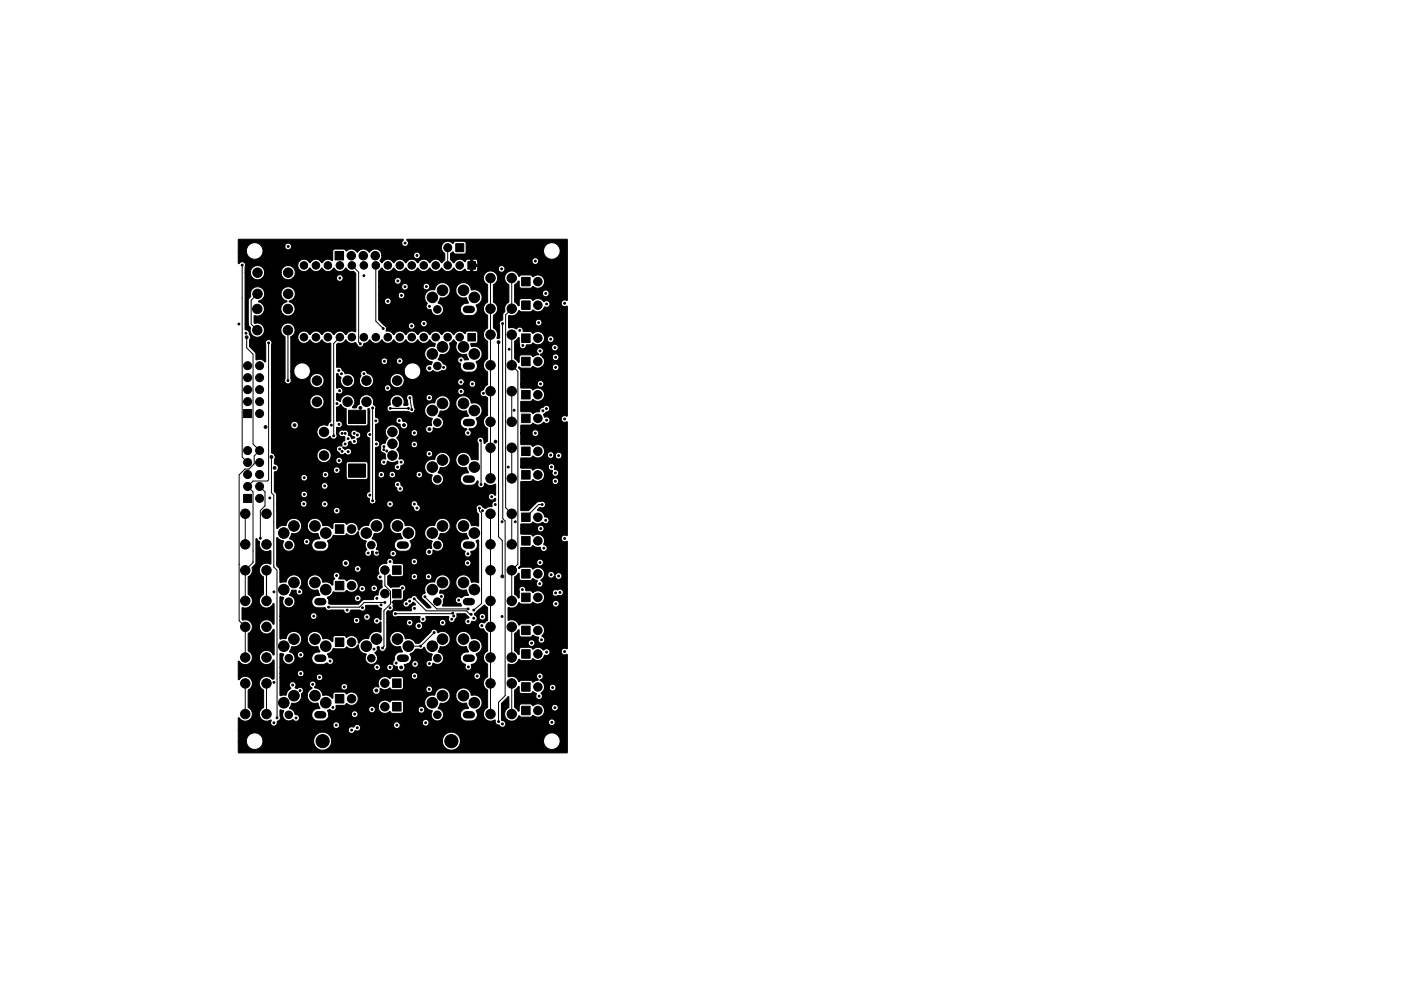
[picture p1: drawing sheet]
<svg xmlns="http://www.w3.org/2000/svg" width="297mm" height="210mm" viewBox="0 0 297 210" stroke-linecap="round" stroke-linejoin="round" font-family="sans-serif">
<g fill="#000" stroke="#000" stroke-width=".21">
<path d="M71 53.3h1.8v1.8h-1.8zM50.5 50.8h34.9l.1 .1a.74 .74 0 0 0-.1 1.1 .74 .74 0 0 0 1.1 0 .74 .74 0 0 0-.3-1.1l34-.1v13a.74 .74 0 0 0-1 0 .74 .74 0 0 0-.1 .9 .74 .74 0 0 0 1 .2l.2 .1-.1 23.3a.75 .75 0 0 0-.9 0 .75 .75 0 0 0-.2 .9 1.07 1.07 0 0 0 1.2 .3l-.1 24.2a.75 .75 0 0 0-.9 0 .75 .75 0 0 0-.2 .9 1.07 1.07 0 0 0 1.2 .3l-.1 22.8a.75 .75 0 0 0-.9 0 .75 .75 0 0 0-.2 .9 1.07 1.07 0 0 0 1.2 .3l-.1 20.8h-69.6l-.1-2.3h1.7l.1 .2a1.76 1.76 0 0 0 1.9 1.4 1.76 1.76 0 0 0 1.6-1.8h10.7a1.91 1.91 0 0 0 1.9 2 1.91 1.91 0 0 0 1.9-2h23.5a1.91 1.91 0 0 0 1 1.8 1.91 1.91 0 0 0 2.1-.2l.5-.7 .2-.7h17.6a1.76 1.76 0 0 0 2.7 1.4 1.76 1.76 0 0 0 0-3 1.76 1.76 0 0 0-2.7 1.3v.3h-17.6a1.91 1.91 0 0 0-1.7-2.1 1.91 1.91 0 0 0-2.1 1.6v.3h-23.5a1.91 1.91 0 0 0-1.9-1.9 1.91 1.91 0 0 0-1.9 1.9l-10.7-.1a1.76 1.76 0 0 0-1.9-1.6 1.76 1.76 0 0 0-1.7 1.9h-1.7v-2.5h23.3a.77 .77 0 0 0 .7 .7 .77 .77 0 0 0 .8-.6 .72 .72 0 0 0 1-.2 .72 .72 0 0 0-.1-.9h7.2a.71 .71 0 0 0 1 .6 .71 .71 0 0 0 .3-1.1l-.1-.1h4.9l.1 .2a.71 .71 0 0 0 1.2 .3 .71 .71 0 0 0-.5-1.2l-.6 .3-.2 .4h-4.9a.71 .71 0 0 0-.7-.1 .71 .71 0 0 0-.5 .7l-7.2-.1a.8 .8 0 0 0-1.2 .5 .73 .73 0 0 0-1.2 .6h-23.3v-2.5l.2-.1a1.51 1.51 0 0 0 2.5 .1 1.52 1.52 0 0 0-.5-2.2v-3.9a1.52 1.52 0 0 0 .4-2.3 1.52 1.52 0 0 0-2.4 .2l-.2-.1v-3.7l.2-.1a1.56 1.56 0 0 0 2.4 .2 1.56 1.56 0 0 0-.5-2.5l.1-3.7a1.55 1.55 0 0 0 .7-2 1.55 1.55 0 0 0-2-.8v-2.6a1.53 1.53 0 0 0 2-.7 1.53 1.53 0 0 0-.7-2.1v-3.8a1.51 1.51 0 0 0 .7-1.8l.8-1 .1-5.2h.2l.6 .7a1.58 1.58 0 0 0 .5 1.7 1.58 1.58 0 0 0 1.8 .1v2.8l-.2 .1a1.55 1.55 0 0 0-2.1 .7 1.55 1.55 0 0 0 .8 2.1l-.1 3.6a1.53 1.53 0 0 0-.3 2.5 1.53 1.53 0 0 0 2.4-.5l.2 .1v4.1l-.1 .2-.2-.2a1.52 1.52 0 0 0-2.3-.4 1.52 1.52 0 0 0 .1 2.4 1.52 1.52 0 0 0 2.3-.8l.2 .2v5.2h-.2a1.52 1.52 0 0 0-2.3-.6 1.52 1.52 0 0 0 0 2.4 1.52 1.52 0 0 0 2.3-.7l.2 .1v3.8l-.4 .2a1.52 1.52 0 0 0-2.1-.3 1.51 1.51 0 0 0 .2 2.6v3.8a1.52 1.52 0 0 0-.6 2.1 1.52 1.52 0 0 0 2.2 .4l.1 .2-.1 .3a.71 .71 0 0 0 .3 .8 .71 .71 0 0 0 .9-.1h12a.71 .71 0 0 0 .9 .6 .71 .71 0 0 0 .4-1.1l-.2-.1a.71 .71 0 0 0-1.1 .6h-12l.1-.2a.77 .77 0 0 1 .6-.9l.2-.5-.1-1.7 .6 .1 .2 .2a1.36 1.36 0 0 0 .2 1.7 1.36 1.36 0 0 0 1.8 .1 .72 .72 0 0 0 1.2-.1 .72 .72 0 0 0-.7-1l-.5-.8-.8-.5 .5-1.1a1.66 1.66 0 0 0 2.1-1.6h1.1l.1 .3a1.77 1.77 0 0 0 2.2 1.3l.4 1.1-1 .2a1.31 1.31 0 0 0-.7 1.4 1.31 1.31 0 0 0 1.2 1.1l1.6-.1a1.32 1.32 0 0 0 .8-1.4l4.8 .1a.71 .71 0 0 0 1.1 .4 .71 .71 0 0 0-.1-1.2 .71 .71 0 0 0-1 .7h-4.8l-.2-.8 .5-.1a.71 .71 0 0 0 1.1-.1l7.1 .1a.71 .71 0 0 0 1.1 .5 .71 .71 0 0 0-.1-1.2h1a1.43 1.43 0 0 0 .9 1.4 1.43 1.43 0 0 0 1.5-.4l.5 .5h2l.4-.3v-.5h3.1a.71 .71 0 0 0 1 .7 .71 .71 0 0 0 .2-1.2 .71 .71 0 0 0-1.1 .3l-.1 .2h-3.1v-1.5h4.5l.1 .3a1.89 1.89 0 0 0 1.6 1.4l-.1 .2a1.32 1.32 0 0 0 .7 1.9 1.32 1.32 0 0 0 1.7-.9 1.32 1.32 0 0 0-1.1-1.7l.5-1.1a1.66 1.66 0 0 0 2.1-1.6h1.1l.1 .3a1.77 1.77 0 0 0 2.2 1.3l.4 1.1-1 .2a1.31 1.31 0 0 0-.7 1.4 1.31 1.31 0 0 0 1.2 1.1l1.6-.1a1.41 1.41 0 0 0 .6-2.2 1.69 1.69 0 0 0 1.1-2.1 1.69 1.69 0 0 0-2.2-1.1 1.65 1.65 0 0 0-1.7-1.5 1.65 1.65 0 0 0-1.6 1.6h-1.1l-.1-.3a1.68 1.68 0 0 0-1.7-1.3 1.68 1.68 0 0 0-1.6 1.5 1.66 1.66 0 0 0-2.1 1.6h-4.5l-.1-.4-.3-.2h-2l-.4 .4-.3-.1a1.41 1.41 0 0 0-2.2 1.1h-1.1a.71 .71 0 0 0-.9 .6h-7.1l.2-.8h1.7l.6-.4a1.42 1.42 0 0 0 1.9-.1 1.42 1.42 0 0 0 0-2 1.42 1.42 0 0 0-2 0l-.5-.4h-2l-.4 .3v.9l-.2 .1a1.97 1.97 0 0 0-2-.6l-.4-1h11l.2 .5 .4 .3a.83 .83 0 0 0 .8-.3 .83 .83 0 0 0 .2-.9h.1l1 .3 .9-.5 .6 .5 7.1-.2a.71 .71 0 0 0 1 .7 .71 .71 0 0 0 .2-1.2 .71 .71 0 0 0-1.2 .4v.1h-4.9l.1-.3v-1.9l-.1-.3-.3-.2h-1.9l-.5 .4-.3-.1a1.41 1.41 0 0 0-1.7 .1 1.41 1.41 0 0 0-.3 1.7l-.1 .2-.3-.1a.81 .81 0 0 0-1 .8h-11l-1.3-.7 5.6-.1a.71 .71 0 0 0 .9 .7 .71 .71 0 0 0 .3-1.1l-.1-.2a.71 .71 0 0 0-1.1 .6h-5.5l.2-.5-.2-.5a.71 .71 0 0 0-1.1 .1 .71 .71 0 0 0 .3 1.1l.2 .1-.9 .9-.2 .7h-1.1l-.1-.4 .4-.5v-.5l-.6-.4-.7 .3-.4-.1 .2-.7-.3-.5a.71 .71 0 0 0-.8 0 .71 .71 0 0 0-.3 .7l.3 .6a1.84 1.84 0 0 0-1 1.4h-1.3l-.1-3.8h7.7a.71 .71 0 0 0 .9 .7 .71 .71 0 0 0 .5-1l18.8 .1a.71 .71 0 0 0 .7 .6 .71 .71 0 0 0 .7-.7l11.9 .1a.71 .71 0 0 0 .9 .6 .71 .71 0 0 0 .4-1l-.2-.2a.71 .71 0 0 0-1.1 .5h-11.9l-.3-.6a.71 .71 0 0 0-1.1 .6h-18.8l-.2-.3a.71 .71 0 0 0-1.2 .6h-7.7v-.8h3.7a.71 .71 0 0 0 .7 .7 .71 .71 0 0 0 .8-.6 .71 .71 0 0 0-.7-.8h-.1a.71 .71 0 0 0-.7 .7h-3.7v-1.3h19.9a.71 .71 0 0 0 .8 .7 .71 .71 0 0 0 .7-.7h1.3a.71 .71 0 0 0 .8 .7 .71 .71 0 0 0 .6-.9l.1-.2 .7 .3a.82 .82 0 0 0 1.1 .9 .82 .82 0 0 0 .4-1.3l.7-.2 .9 .1a.71 .71 0 0 0 1.1 .5 .71 .71 0 0 0 0-1.2 .71 .71 0 0 0-1.1 .6h-.9l.2-.1a1.41 1.41 0 0 0 .4-2.1l.7-.4 .4-.6 1.2 .1 .6-.5a2.1 2.1 0 0 0 1.8 1.5l-.3 .6v.7a.73 .73 0 0 0-1 .3 .73 .73 0 0 0 .3 1 .73 .73 0 0 0 1-.3l.1-.4h.1a1.32 1.32 0 0 0 2.1-.6 1.32 1.32 0 0 0-1.1-1.8l.5-1.1a1.66 1.66 0 0 0 2.1-1.6h1.1l.1 .3a1.77 1.77 0 0 0 2.2 1.3l.4 1.1-1 .2a1.33 1.33 0 0 0-.7 1.4 1.33 1.33 0 0 0 1.1 1.1l-.1 .3a.72 .72 0 0 0 .8 .9 .72 .72 0 0 0 .5-1.1l.7-.3a1.41 1.41 0 0 0 .4-2.1 1.69 1.69 0 0 0 1.1-2.1 1.69 1.69 0 0 0-2.2-1.1 1.65 1.65 0 0 0-1.7-1.5 1.65 1.65 0 0 0-1.6 1.6h-1.1l-.1-.3a1.73 1.73 0 0 0-2.6-1.1l-.3-.6a.71 .71 0 0 0-1.1 .4l-2.4 2.4-.8 .1a1.93 1.93 0 0 0-2.3-1 1.66 1.66 0 0 0-1.9-1.5 1.66 1.66 0 0 0-1.3 2.1 1.66 1.66 0 0 0 2.2 1.1l.4 1.1-1.1 .3a1.29 1.29 0 0 0-.6 1.4l-.3 .5v.5h-.2a.71 .71 0 0 0-1.1 .6h-1.3l-.3-.6a.71 .71 0 0 0-1.2 .6h-19.9l.1-3 .6 .1 .2 .2a1.31 1.31 0 0 0 1 2.1 1.31 1.31 0 0 0 1.1-2.1l.7 .1a.71 .71 0 0 0 .8 .6 .71 .71 0 0 0 .7-.6 .71 .71 0 0 0-.7-.8 .71 .71 0 0 0-.8 .7h-.7l-.9-.6 .4-1.1a1.75 1.75 0 0 0 2.2-1.6h1.1l.1 .3a1.77 1.77 0 0 0 2.2 1.3l.4 1.1-1 .2a1.31 1.31 0 0 0-.7 1.4 1.31 1.31 0 0 0 1.2 1.1l1.3-.1 .6-.2a.84 .84 0 0 0 1.5-.3l-.2-.6-.8-.3-.2-.8a1.74 1.74 0 0 0 1.2-1.1l2.2 .1 .7-.4a1.5 1.5 0 0 0 2.3-.5l.1 .1a1.76 1.76 0 0 0 1.7 1.9l-.1 .2a1.32 1.32 0 0 0 .5 1.8 1.32 1.32 0 0 0 1.7-.4 1.32 1.32 0 0 0-.3-1.8l.5-.7-.1-.6 .4-.1 .1 .1a.72 .72 0 0 0 .6 .9 .72 .72 0 0 0 .8-.6l.2-.4v-5.1l4.1 .1a.71 .71 0 0 0 .8 .6 .71 .71 0 0 0 .7-.7l-.2-.5a.71 .71 0 0 0-.8-.2 .71 .71 0 0 0-.5 .7h-4.1v-1.9l1.1 .1a.72 .72 0 0 0 1.1 .5h4.8l.1 1.1-.3 .1a.82 .82 0 0 0-.8 1 .82 .82 0 0 0 1.2 .5 .82 .82 0 0 0 .2-1.3v-.1l3.7 .1a.71 .71 0 0 0 .8 .6 .71 .71 0 0 0 .7-.7l-.2-.5a.71 .71 0 0 0-.8-.2 .71 .71 0 0 0-.5 .7h-3.7h.2a.72 .72 0 0 0 .8-.7l-.1-.5 .1-.1h4.7l.1 .2-.1 .2a.74 .74 0 0 0 .6 .9 .74 .74 0 0 0 .9-.8l.3-.4-.1-.6 .2-.1h1.7l.7 .7v.2a.75 .75 0 0 0-.8 .7 .75 .75 0 0 0 .7 .8 .75 .75 0 0 0 .7-.8 .78 .78 0 0 0 1-.2l.1-.8 .5 .1a.71 .71 0 0 0 .9 .6 .71 .71 0 0 0 .4-1l-.2-.2a.71 .71 0 0 0-1.1 .5h-.5l-.5-.3v-.3l2.1-1.8 .7 .6v2.5l-.8 .6a.72 .72 0 0 0-1.1 .6 .72 .72 0 0 0 1 .7l.9 1.1-.1 3.7a1.58 1.58 0 0 0 .1 2.8v2.5l-.3 .3a1.51 1.51 0 0 0 .2 2.6v3.8a1.52 1.52 0 0 0-.6 2.1 1.52 1.52 0 0 0 2.2 .4l.1 .2a.81 .81 0 0 0 .9 1 .71 .71 0 0 0 1 .3 .71 .71 0 0 0 .2-1l9.2 .1a.71 .71 0 0 0 .9 .6 .71 .71 0 0 0 .4-1l-.2-.2a.71 .71 0 0 0-1.1 .5h-9.2l-.8-.5v-3.4l1.5-1.5 .1 .1v2.1l-.3 .3a1.52 1.52 0 0 0-.3 2.1 1.52 1.52 0 0 0 2.6-.4l.2-.1 .5 .3h1.8l.7-.4a1.41 1.41 0 0 0 1.8 .1 1.41 1.41 0 0 0 .4-1.8l1.6 .1a.71 .71 0 0 0 .8 .7 .71 .71 0 0 0 .7-.7l-.2-.5a.71 .71 0 0 0-.8-.2 .71 .71 0 0 0-.5 .6h-1.6l-.3-.4a1.41 1.41 0 0 0-1.7-.1l-.3 .1-.5-.4-2.1 .1-.3 .3v1.1l-.2 .1-.8-.9v-3.5l.9-.9 .1 .1v1.1l.3 .3 2.1 .1 .5-.5 .7 .4-.1 .4a.74 .74 0 0 0 1 .8 .74 .74 0 0 0 .1-1.3l.6-.5 .1-.6h1.1a.71 .71 0 0 0 1.1 .6 .71 .71 0 0 0-.2-1.3 .71 .71 0 0 0-.9 .7h-1.1l-.1-.8-.8-.7 .6-.7v-.4l-.2-.4a.75 .75 0 0 0-1.1 .3 .75 .75 0 0 0 .3 1l-1.1 .5-.6-.4h-1.9l-.5 .3-.3-.5a1.55 1.55 0 0 0-1.9-.5l-.1-2.6 .2-.1a1.51 1.51 0 0 0 2-.9l.2-.1 .5 .3h1.8l.6-.5 .7 .4a1.53 1.53 0 0 0 1.8-1.1 .74 .74 0 0 0 1.1-.6l-.1-.4-.3-.3h-.6l-.4 .2-.4-.3a1.41 1.41 0 0 0-1.7 .1h-.2l-.3-.5a.79 .79 0 0 0 .8-.9l-.2-.3a.72 .72 0 0 0-1.1 .1 .72 .72 0 0 0 .4 1.1l-.1 .1-2 .1-.3 .3v1.1l-.2 .1-.8-.9v-3.6l.9-.8 .1 .1v1.1l.3 .3 2.1 .1 .5-.5 .6 .4 .6 .1-.1 .3a.71 .71 0 0 0 .9 .9 .71 .71 0 0 0 .3-1.1l-.4-.4a1.42 1.42 0 0 0 .2-2 1.42 1.42 0 0 0-2-.2l-.7-.4h-1.8l-.5 .3-.2-.1a1.62 1.62 0 0 0-2.2-.9v-2.6l.2-.1a1.52 1.52 0 0 0 2-.9l.2-.1 .5 .3h1.8l.6-.5 .9 .5 3.2-.1a.71 .71 0 0 0 1.1 .6 .71 .71 0 0 0 .1-1.2 .71 .71 0 0 0-1.2 .6h-2.5a1.41 1.41 0 0 0 .5-2.3h2a.72 .72 0 0 0 .5 .7 .72 .72 0 0 0 .7-.2 .73 .73 0 0 0 .8 0 .73 .73 0 0 0 .3-.8l-.4-.5h-.4l-.4 .2a.74 .74 0 0 0-1.1 .6l-2.1-.1a1.41 1.41 0 0 0-1.7-.1l-.3 .1-.5-.4h-1l-.2-.7a.71 .71 0 0 0-1-.1 .71 .71 0 0 0-.2 .9v1.4l-.2 .1-.8-.9v-3.5l.8-.9 .2 .1v1.1l.3 .3 2.1 .1 .5-.5 .9 .5-.2 .5a.71 .71 0 0 0 .5 .8 .71 .71 0 0 0 .9-.4 .71 .71 0 0 0-.3-.9l-.1-.2 .6-.5 .1-.6h.7a.71 .71 0 0 0 .6 .7 .71 .71 0 0 0 .8-.3l.2-.1a.74 .74 0 0 0 .7 .7 .74 .74 0 0 0 .7-.7l-.3-.6a.71 .71 0 0 0-1 .3l-.2 .1-.3-.6a.71 .71 0 0 0-1.2 .5h-.7l-.1-.8-.5-.5a1.41 1.41 0 0 0-1.7 .1l-.7-.4h-1.9l-.5 .3-.1-.1 .4-.5 .1-.7h3.4a.71 .71 0 0 0 1.1 .6 .71 .71 0 0 0-.1-1.2 .71 .71 0 0 0-1 .6h-3.4v-3.1h2.1l.5-.5a1.88 1.88 0 0 0 1.6 .4v.2a.71 .71 0 0 0 .7 .7 .71 .71 0 0 0 .7-.6 .71 .71 0 0 0-.6-.8l-.1-.1a1.46 1.46 0 0 0-1.1-2.2l-.7 .1-.5 .3-.5-.4h-2l-.1-.1v-1.1h3.5a.71 .71 0 0 0 1 .7 .71 .71 0 0 0 .2-1.2 .71 .71 0 0 0-1.1 .4l-.1 .1h-3.5l.1-.9h2l.6-.4a1.41 1.41 0 0 0 1.9 0 .92 .92 0 0 0 1.2 .1l.2-.5-.1-.3-.3-.4h-.5a1.48 1.48 0 0 0-1.5-1.4v-.2l.5-.4a.77 .77 0 0 0 1.2-.6l-.1-.4-.4-.3-1.2 .1-2 1.8h-1.5l-.1-6 .1-.1h2l.5-.5 .9 .5 3.1-.1a.71 .71 0 0 0 1.1 .6 .71 .71 0 0 0 .1-1.2 .71 .71 0 0 0-1.2 .6h-2.4a1.42 1.42 0 0 0 .6-2.1 1.42 1.42 0 0 0-2.2-.3l-.5-.4h-2l-.1-.2h5.8a.73 .73 0 0 0 .8 .7l.2 .1-.1 .3a.71 .71 0 0 0 .5 .8 .71 .71 0 0 0 .9-.6l-.3-.6-.7-.2 .1-.7-.3-.4a.71 .71 0 0 0-1.1 .6h-5.8l.1-1.9h2l.5-.5 .7 .4a1.4 1.4 0 0 0 1.5-.6l.8 .1a.71 .71 0 0 0 .7 .7 .71 .71 0 0 0 .8-.6h.2a.71 .71 0 0 0 .9 .6 .71 .71 0 0 0 .5-1l-.1-.1a.71 .71 0 0 0-.8-.2 .71 .71 0 0 0-.5 .7h-.2l-.2-.6a.71 .71 0 0 0-.8-.2 .71 .71 0 0 0-.5 .6h-.8l.2-1-.2-.6-.4-.3a1.41 1.41 0 0 0-1.7 .1l-.6-.4h-2l-.1-.1v-2.3l2.4 .1a.71 .71 0 0 0 .7 .6 .71 .71 0 0 0 .7-.7 .71 .71 0 0 0-.6-.7 .71 .71 0 0 0-.8 .7h-2.4v-1.7h2.1l.5-.4 .7 .3a1.45 1.45 0 0 0 1.5-.5 .83 .83 0 0 0 1.3-.1l.1-.4-.2-.4-.4-.3-.5 .1-.3-.5 .6-.6a.71 .71 0 0 0 .8-.7l-.3-.6a.71 .71 0 0 0-1.1 .3 .92 .92 0 0 0-.9 1h-.6l-.7 .4-.5-.4-2.1-.1 .1-2.1h2l.5-.5 .7 .4a1.41 1.41 0 0 0 1.7-1.7 1.41 1.41 0 0 0-2.3-.7l-.6-.4h-2l-.1-.9h3.5l.2 .5 .3 .3a.76 .76 0 0 0 .9-.7l-.3-.6a.71 .71 0 0 0-1.1 .5h-3.5v-2.6l-.5-.8 .1-.1 .6 .2h1.8l.7-.4a1.43 1.43 0 0 0 1.6 .2l2.4 .1a.71 .71 0 0 0 1.1 .5 .71 .71 0 0 0-.1-1.2 .71 .71 0 0 0-1 .6h-2.3a1.41 1.41 0 0 0 .3-2.1h2a.71 .71 0 0 0 .7 .7 .71 .71 0 0 0 .7-.7 .71 .71 0 0 0-.6-.7 .71 .71 0 0 0-.8 .7h-2l-.6-.6a.76 .76 0 0 0 .5-1.2l-.4-.3h2.3a.71 .71 0 0 0 1.2 .6 .71 .71 0 0 0-.2-1.2 .71 .71 0 0 0-1 .6h-2.3a.76 .76 0 0 0-.8 .6 .76 .76 0 0 0 .4 .9l-1.2 .5-.5-.4h-2.1l-.3 .4v1.1l-.2 .1-.8-.9v-3.5l.9-.9 .1 .1v1.6a.71 .71 0 0 0 .7 .7 .71 .71 0 0 0 .8-.7l.1-.1 .9-.1 .4-.4 .7 .4a1.41 1.41 0 0 0 1.7-1.2l.6 .1a.71 .71 0 0 0 1.1 .5 .71 .71 0 0 0 0-1.2 .71 .71 0 0 0-1.1 .6h-.6v-.6l-.4-.6a1.41 1.41 0 0 0-1.7-.1l-.3 .1-.5-.4h-1.5l-.3-.7a.8 .8 0 0 0-1.2 .2h-.1a1.57 1.57 0 0 0-1.5-.2l-.1-1.2 5.7 .1a.71 .71 0 0 0 .7 .7 .71 .71 0 0 0 .7-.7 .71 .71 0 0 0-.6-.8l-.5 .2-.3 .5h-5.7v-1.3l.2-.2a1.52 1.52 0 0 0 1.9-.9l.2-.1 .5 .3h1.8l.7-.4a1.49 1.49 0 0 0 2.4-.7 .73 .73 0 0 0 .9-.1 .73 .73 0 0 0 0-1l-.4-.2-.7 .2-.5-.4a1.41 1.41 0 0 0-1.7 .1l-.6-.4-2.1 .1-.3 .3v1.1l-.2 .1-.8-.8v-1.9h5.9a.71 .71 0 0 0 1 .7 .71 .71 0 0 0 .2-1.2 .71 .71 0 0 0-1.2 .4v.1h-5.9v-1.8l.8-.8 .2 .1v1.2l.4 .3h2l.6-.4a1.43 1.43 0 0 0 2-.2 1.43 1.43 0 0 0-.1-2 1.43 1.43 0 0 0-2 .1l-.6-.4h-1.8l-.5 .3-.2-.1a1.51 1.51 0 0 0-2.4-.7 1.51 1.51 0 0 0 .3 2.6v3.8a1.51 1.51 0 0 0-.7 1.8l-.5 .6-.1 1.3a.72 .72 0 0 0-.6 .9v2.9l-.1 .1-.4-.1a1.55 1.55 0 0 0-.7-2.1v-2.8a1.52 1.52 0 0 0 0-2.7l-.1-3.6 .1-.2a1.51 1.51 0 0 0 .4-2.3 1.51 1.51 0 0 0-2.3 .1 1.51 1.51 0 0 0 .5 2.3v3.8a1.53 1.53 0 0 0-.8 1.3 1.53 1.53 0 0 0 .9 1.4l-.1 2.7a1.51 1.51 0 0 0-.8 1.4 1.51 1.51 0 0 0 .8 1.4v3.7a1.51 1.51 0 0 0-.8 1.4 1.51 1.51 0 0 0 .8 1.4l.1 2.6-.6 .6-.4 .6a.75 .75 0 0 0-.6 1.1 .75 .75 0 0 0 1.2 .3l.4 .4-.1 3.7a1.53 1.53 0 0 0-.8 1.3 1.53 1.53 0 0 0 .9 1.4v2.7l-.8 .5-.1-.8-.3-.4a.73 .73 0 0 0-.9 .1 .73 .73 0 0 0 .1 1v3.5h-1.5a1.66 1.66 0 0 0-1.9-1.5 1.66 1.66 0 0 0-1.3 2.1 1.66 1.66 0 0 0 2.2 1.1l.4 1.1-.8 .1a1.31 1.31 0 0 0-.9 1.4 1.31 1.31 0 0 0 1.3 1.2h1.1a1.31 1.31 0 0 0 1.1-.9h.3l-.1 .5a.75 .75 0 0 0 .8 .9 .75 .75 0 0 0 .6-1l.6 .3a1.59 1.59 0 0 0 1.7-.1l.1 .1v2.2l-.2 .1-.1-.2a.72 .72 0 0 0-1.1 .1 .72 .72 0 0 0 .2 1 .72 .72 0 0 0 1-.3l.2 .1v.5a.86 .86 0 0 0-.8 1.2l-.8 .1-.6 .3-.6-.3-.2-.4a.71 .71 0 0 0-.8 0 .71 .71 0 0 0-.3 .8l.1 .7 .4 .4v2.4l-.2 .1-.5-.1h-.9a1.67 1.67 0 0 0-1.9-1.5 1.67 1.67 0 0 0-1.3 2.1 1.67 1.67 0 0 0 2.2 1.1l.4 1.1-1 .2a1.31 1.31 0 0 0-.7 1.3 1.31 1.31 0 0 0 .9 1.1l.1 .1-.1 .3a.71 .71 0 0 0 .8 .9 .71 .71 0 0 0 .5-1v-.2h.2a1.38 1.38 0 0 0 1-2.3l.4-.2 .1 .2v8.8l-.2 .1-.5-.1h-.9a1.66 1.66 0 0 0-1.9-1.5 1.66 1.66 0 0 0-1.3 2.1 1.66 1.66 0 0 0 2.2 1.1l.4 1.1-.8 .1-.8 .4a.72 .72 0 0 0-1.2 .4 .72 .72 0 0 0 1.1 .8l.2 .6h-4l.2-.7v-.7l.3-.5v-.3l-.5-.5-.6-.1 .2-.6a1.66 1.66 0 0 0 2-1.3 1.66 1.66 0 0 0-1.4-2 1.66 1.66 0 0 0-1.9 1.6 1.72 1.72 0 0 0-2 2.3 .76 .76 0 0 0-.7 1l1.9 2v.2h-.7l-2.4-2.5a.74 .74 0 0 0-1.1 .3 .92 .92 0 0 0-1 .6 .74 .74 0 0 0-.4 1.2 .74 .74 0 0 0 1.2-.3l.7-.5 .5 .4-.1 .2a.72 .72 0 0 0-.8 .8l.1 .3-.2 .1h-2.9a.73 .73 0 0 0-1.1 .6h-1.1v-.4l.3-.2a.73 .73 0 0 0 .9-.1 .73 .73 0 0 0 .1-.9l.2-1.2h1.7l.3-.3v-1.6l.5-.4v-.3l-.1-.5a.79 .79 0 0 0-1.3 .2l-1.8 .1-.6-.6v-1.8l.4-.3 .6 .5 3.9-.1a.71 .71 0 0 0 .7 .8 .71 .71 0 0 0 .8-.8h1.5a.71 .71 0 0 0 1 .7 .71 .71 0 0 0 .3-1.1 .71 .71 0 0 0-.8-.2 .71 .71 0 0 0-.5 .6h-1.5l-.3-.5a.71 .71 0 0 0-1.2 .5h-1.9l.3-.3v-2.2l-.3-.3h-1.7l-.1-.1v-.3l3.7 .1a.71 .71 0 0 0 .6 .6 .71 .71 0 0 0 .8-.4l9.9 .1a.71 .71 0 0 0 1 .6 .71 .71 0 0 0 .3-1.1 .72 .72 0 0 0-.8-.2 .72 .72 0 0 0-.5 .6h-9.9v-.4l-.2-.4a.71 .71 0 0 0-1.2 .5h-3.7l-.3-.5a.73 .73 0 0 0-.9 0 .73 .73 0 0 0-.2 .9h-.5a1.48 1.48 0 0 0-1.2 2.2 .77 .77 0 0 0-.3 1 .77 .77 0 0 0 1 .4v1.6a1.6 1.6 0 0 0-.9 1.5 .82 .82 0 0 0-1 1h-2l-1.2 1h-5.8l-.4-.2v-.6l-.2-.5h5.6a.71 .71 0 0 0 1 .7 .71 .71 0 0 0 .3-1.1 .71 .71 0 0 0-.8-.2 .71 .71 0 0 0-.5 .6h-5.6v-.2a2.14 2.14 0 0 0 1.2-1.2l2.3 .2 .5-.5 .7 .4a1.41 1.41 0 0 0 1.7-.8l.1-.1 .1 .2a.71 .71 0 0 0 .7 .7 .71 .71 0 0 0 .7-.7v-.1h1.1a.71 .71 0 0 0 1 .7 .71 .71 0 0 0 .3-1.2l-.2-.1a.71 .71 0 0 0-1.1 .6h-1.1l-.2-.4a.72 .72 0 0 0-1.1 .2h-.3v-.8l-.4-.6a1.41 1.41 0 0 0-1.7-.1l-.3 .1-.5-.4h-1.1l.2-.7-.2-.5a.75 .75 0 0 0-1.1 .1 .75 .75 0 0 0 .2 1.1l-.4 .4-.1 .9a2.13 2.13 0 0 0-2.1-.6 1.66 1.66 0 0 0-1.9-1.5 1.66 1.66 0 0 0-1.3 2.1 1.66 1.66 0 0 0 2.2 1.1l.4 1.1-.8 .1a1.31 1.31 0 0 0-.9 1.4 1.31 1.31 0 0 0 1.3 1.2l1.5-.1a.75 .75 0 0 0 1.2 .5h2.7a.78 .78 0 0 0 .8 .8 .78 .78 0 0 0 .8-.8h1.9a.78 .78 0 0 0 1 .1 .78 .78 0 0 0 .2-1l2.5-.1 .4 .5 .4 .2v2.4h-.2l-.2-.3a.72 .72 0 0 0-1.1 .1 .72 .72 0 0 0 .3 1.1 .72 .72 0 0 0 1-.4l.2 .1v2h-.2a1.71 1.71 0 0 0-2.5 1.4 1.81 1.81 0 0 0-2 1l-.1-.3a1.41 1.41 0 0 0-.9-1.2 1.41 1.41 0 0 0-1.5 .2h-.1l-.5-.4h-2l-.4 .3v.9l-.2 .1a1.98 1.98 0 0 0-2-.6 1.65 1.65 0 0 0-1.7-1.5 1.65 1.65 0 0 0-1.6 1.6h-1.1l-.1-.3a1.68 1.68 0 0 0-1.7-1.3 1.68 1.68 0 0 0-1.6 1.5h-1.3v-3.9h15.6a.71 .71 0 0 0 .7 .7 .71 .71 0 0 0 .7-.7l-.2-.5a.71 .71 0 0 0-.8-.1 .71 .71 0 0 0-.4 .6h-15.6v-.9l6.5 .1a.71 .71 0 0 0 .7 .6 .71 .71 0 0 0 .7-.5l9.9 .1a.71 .71 0 0 0 .9 .6 .71 .71 0 0 0 .4-1l-.2-.3a.71 .71 0 0 0-1.1 .6h-9.9l-.1-.7a.71 .71 0 0 0-.8-.1 .71 .71 0 0 0-.5 .6h-6.5l.1-4.1 .7 .2v.2a1.32 1.32 0 0 0 .7 1.9 1.32 1.32 0 0 0 1.7-.9 1.32 1.32 0 0 0-1.1-1.7l.5-1.1h.8l.1 .2a.72 .72 0 0 0 .6 .8 .72 .72 0 0 0 .8-.6 .72 .72 0 0 0-.6-.8 1.75 1.75 0 0 0 .2-1.8 1.75 1.75 0 0 0-1.5-1 1.81 1.81 0 0 0-1.7 1.5h-1.3v-2.8h15.8a.71 .71 0 0 0 1 .6 .71 .71 0 0 0 .2-1.1 .71 .71 0 0 0-1.1 .3l-.1 .2h-15.8l-.6-.7v-.5h13.8a.81 .81 0 0 0 1.1 .8 .81 .81 0 0 0 .3-1.3l-.3-.2a.81 .81 0 0 0-1.1 .7h-13.8v-5.4h.2l.5 .5 .8 .3a1.31 1.31 0 0 0 1 2.1 1.31 1.31 0 0 0 1.1-2.1l2 .1a.71 .71 0 0 0 1.1 .4 .71 .71 0 0 0-.1-1.2 .71 .71 0 0 0-1 .7h-2l-.9-.6 .5-1.1a1.66 1.66 0 0 0 2.1-1.6h1.1l.1 .3a1.77 1.77 0 0 0 2.2 1.3l.4 1.1-1 .2a1.31 1.31 0 0 0-.7 1.4 1.31 1.31 0 0 0 1.2 1.1l1.6-.1a1.41 1.41 0 0 0 .6-2.2 1.82 1.82 0 0 0 1.1-1.1l2.4 .1 .6-.4a1.5 1.5 0 0 0 2.3-.5l.1 .1a1.76 1.76 0 0 0 1.7 1.9l-.1 .2a1.31 1.31 0 0 0 .1 1.5v.2a.74 .74 0 0 0-.2 1 .74 .74 0 0 0 1 .3 .74 .74 0 0 0 .3-1l.3-.1 .1 .2a.71 .71 0 0 0 .5 .9 .71 .71 0 0 0 .8-.6l2.1 .1a.71 .71 0 0 0 1 .6 .71 .71 0 0 0 .4-1l-.2-.2a.71 .71 0 0 0-1.2 .5h-2.1l-.1-.6-.6-.3a1.44 1.44 0 0 0-.2-1.9l-.7-.3 .4-1.1a1.75 1.75 0 0 0 2.2-1.6h1.1l.1 .3a1.77 1.77 0 0 0 2.2 1.3l.4 1.1-1.1 .3a1.3 1.3 0 0 0-.4 1.7l.3 .4 .6 .2h1.7a1.41 1.41 0 0 0 .6-2.2 1.72 1.72 0 0 0 1.2-1.6h1.8l.1 .3a1.83 1.83 0 0 0 1.6 1.4l-.3 .8 .2 .7-.3 .1a.82 .82 0 0 0-1.1 .6 .82 .82 0 0 0 .9 .9 .82 .82 0 0 0 .7-1.1l.2-.1a1.32 1.32 0 0 0 2-.6 1.32 1.32 0 0 0-1.1-1.8l.4-1.1a1.68 1.68 0 0 0 2.1-1.2 1.68 1.68 0 0 0-1.4-2 1.68 1.68 0 0 0-1.9 1.5 1.66 1.66 0 0 0-2.1 1.6h-1.8v-.3a1.77 1.77 0 0 0-2.3-1.3 1.65 1.65 0 0 0-1.7-1.5 1.65 1.65 0 0 0-1.6 1.6h-1.1l-.1-.3a1.68 1.68 0 0 0-1.7-1.3 1.68 1.68 0 0 0-1.6 1.5 1.81 1.81 0 0 0-2 1l-.1-.1a1.49 1.49 0 0 0-.7-1.3 1.41 1.41 0 0 0-1.7 .1l-.6-.4h-2l-.4 .4-.1 .9a2.13 2.13 0 0 0-2.1-.6 1.65 1.65 0 0 0-1.7-1.5 1.65 1.65 0 0 0-1.6 1.6h-1.1l-.1-.3a1.68 1.68 0 0 0-1.7-1.3 1.68 1.68 0 0 0-1.6 1.5 1.92 1.92 0 0 0-1.9 .6v-3.8h12a.71 .71 0 0 0 1 .7 .71 .71 0 0 0 .1-1.2 .71 .71 0 0 0-1.1 .5h-12v-1.4l5 .1a.71 .71 0 0 0 .7 .6 .71 .71 0 0 0 .7-.7l3 .1a.71 .71 0 0 0 1.1 .6 .71 .71 0 0 0 .1-1.2 .71 .71 0 0 0-1.2 .5h-3l-.2-.5a.71 .71 0 0 0-.8-.2 .71 .71 0 0 0-.4 .7h-5l-.1-2h5.2a.71 .71 0 0 0 1.1 .5 .71 .71 0 0 0-.1-1.2 .71 .71 0 0 0-1 .7h-5.2l-.4-.6v-1.2h9.9a.71 .71 0 0 0 1.1 .6 .71 .71 0 0 0 .1-1.2 .71 .71 0 0 0-1.2 .6h-9.9v-1.8l5.6 .1a.71 .71 0 0 0 1 .6 .71 .71 0 0 0 .2-1.1l-.2-.2 3.5 .1a.71 .71 0 0 0 1.1 .5h4l.1 .3 .4 .2h3.7l.4-.4v-3.1l-.5-.4h-3.7l-.4 .4v3h-4a.71 .71 0 0 0 0-1.2 .71 .71 0 0 0-1.1 .6h-3.5a.71 .71 0 0 0-1 .6h-5.6v-1.1l.7-.4h11.8a.71 .71 0 0 0 .9 .6 .71 .71 0 0 0 .3-1.1 .71 .71 0 0 0-.8-.2 .71 .71 0 0 0-.4 .7h-11.8l.1-.5v-.4l-.3-.3-.5-.2 .1-1.8h8.9a1.51 1.51 0 0 0 .9 1.4 1.51 1.51 0 0 0 1.7-.3l1.4 .1a.71 .71 0 0 0 .7 .6 .71 .71 0 0 0 .7-.6 .71 .71 0 0 0-.6-.8 .71 .71 0 0 0-.8 .7h-1.4l.1-.2a1.52 1.52 0 0 0-.5-2.2h1.9l.2 .4 .3 .3a.72 .72 0 0 0 1.3 .2 .76 .76 0 0 0 1.2 .2 .76 .76 0 0 0-.1-1.2l-.5-.1-.5 .3-.5-.3 .1-.3a.79 .79 0 0 0 .9-.1 .79 .79 0 0 0 .2-.9l.4-.2a.77 .77 0 0 0 1.1 .7 .77 .77 0 0 0 .3-1.2l.2-.1a.71 .71 0 0 0 .6-.9l-.3-.4-.7-.3a.71 .71 0 0 0-.8 0 .71 .71 0 0 0-.3 .7l.2 .3 .6 .3v.2l-.6 .2-.3-.5-.4-.3-.2-.8-.4-.3-.5 .1a.72 .72 0 0 0-1 .6 .71 .71 0 0 0 .8 .8h.5v.8a.86 .86 0 0 0-.6 1.1 .84 .84 0 0 0-1.2 .7l-2.1-.1a1.51 1.51 0 0 0-2 1.4h-8.9l-.2-.3-.5-.2v-5.9h4a.81 .81 0 0 0 1.2 .7 .81 .81 0 0 0 .2-1.3l-.2-.1a.81 .81 0 0 0-1.1 .3l-.1 .4h-4v-5h8.1v.3a1.51 1.51 0 0 0 2.4 1 1.51 1.51 0 0 0-.2-2.6 1.51 1.51 0 0 0-2.2 1.3h-8.1l.1-12.5-.3-.5a.71 .71 0 0 0-.8 0 .71 .71 0 0 0-.3 .7v3.8l-.3-.1a1.53 1.53 0 0 0-1.7-.2l-.1-1.6-1.3-1.3v-1.4a.85 .85 0 0 0-.1-1.2l-.1-.7-.7-.3v-1.2h.6l.5 .9a1.51 1.51 0 0 0 1.2 1.9 1.51 1.51 0 0 0 1.8-1.5h3.4l.3 .9 .6 .5v9a.71 .71 0 0 0 .5 1 .71 .71 0 0 0 .9-.7h3.9v.3a1.51 1.51 0 0 0 2.4 1 1.51 1.51 0 0 0-.2-2.6 1.51 1.51 0 0 0-2.2 1.3h-3.9l-.1-1.8h.6v.2a1.76 1.76 0 0 0 2.9 1 1.76 1.76 0 0 0-.4-3 1.76 1.76 0 0 0-2.5 1.8h-.6v-7.4h1.4l.2 .7a1.31 1.31 0 0 0 2.2 .1l.2-.2 .2 .2a1.31 1.31 0 0 0 1.9 .3l.4-.5 .2 .1a1.32 1.32 0 0 0 1.6 .6l.1 .1v16.5l-.7 .9a1.53 1.53 0 0 0-2 .7 1.53 1.53 0 0 0 .5 2 1.53 1.53 0 0 0 2.1-.4 .75 .75 0 0 0 1 .5 .75 .75 0 0 0 .4-1v-1.4a.87 .87 0 0 0 1.2-.7l-.3-.6-.9-.1v-2.8l.4-.3 .3-.4 1.3 1v3.1l.4 .5h3.7l.4-.2 .1-.3v-2.9a.21 .21 0 0 1 .2-.3 .21 .21 0 0 1 .2 .3v4.4a.76 .76 0 0 0-.6 1.1l.6 .5v11.3a.79 .79 0 0 0-.7 .8 .79 .79 0 0 0 .7 .8l-.1 .1a.7 .7 0 0 0 .8 .9l2.9 .1a.71 .71 0 0 0 .7 .7 .71 .71 0 0 0 .7-.8h3.7l.2 .5 .4 .4a.71 .71 0 0 0 1 .6 .71 .71 0 0 0 .1-1.2l-.2-.1-.2-.6a.71 .71 0 0 0-.8-.2 .71 .71 0 0 0-.5 .6h-3.7l-.3-.5a.71 .71 0 0 0-1.1 .5h-2.8a.71 .71 0 0 0 .5-.8l-.1-3.3h4l.2 .5 .3 .3a.71 .71 0 0 0 .6 .8 .71 .71 0 0 0 .8-.5 .71 .71 0 0 0-.4-.9l-.4-.8a.71 .71 0 0 0-1.1 .6h-4v-2.1l.5 .1a.71 .71 0 0 0 .8 .6 .71 .71 0 0 0 .7-.7l.9 .1a.71 .71 0 0 0 .7 .6 .71 .71 0 0 0 .7-.7l4.3 .1a.71 .71 0 0 0 1.1 .5 .71 .71 0 0 0 0-1.2 .71 .71 0 0 0-1.1 .6h-4.3l-.3-.6a.71 .71 0 0 0-1.1 .6h-.9l-.3-.6a.71 .71 0 0 0-1.2 .6h-.5v-2.7l1.1 .1a.72 .72 0 0 0 .8 .7 .72 .72 0 0 0 .6-.9h.2a1.51 1.51 0 0 0 1.8 0h.2l.1 .4a.75 .75 0 0 0-.8 1 .75 .75 0 0 0 1.2 .3l.2-.5h5a1.8 1.8 0 0 0 1.7 1.7l-.1 .2a1.31 1.31 0 0 0 .6 1.9 1.31 1.31 0 0 0 1.8-.9 1.31 1.31 0 0 0-1-1.6l-.1-.2 .5-1a1.66 1.66 0 0 0 2-1.3 1.66 1.66 0 0 0-1.4-2 1.66 1.66 0 0 0-1.9 1.6 1.66 1.66 0 0 0-2.1 1.6h-5v-.3a.77 .77 0 0 0 .8-.7l-.3-.6-.9-.2 .1-1h5.6a.71 .71 0 0 0 .7 .7 .71 .71 0 0 0 .7-.7 .71 .71 0 0 0-.6-.7 .71 .71 0 0 0-.8 .7h-5.6l-.6-.9 .6-1.1h2.4a.71 .71 0 0 0 1 .7 .71 .71 0 0 0 .3-1.2 .71 .71 0 0 0-.8-.2 .71 .71 0 0 0-.5 .7h-2.4l-.1-.6-.5-.8 .4-.6 .2-.5h2.4a.71 .71 0 0 0 .7 .8 .71 .71 0 0 0 .8-.7l-.3-.6a.71 .71 0 0 0-1.2 .5h-2.4v-.2a1.54 1.54 0 0 0-2.2-1.3 1.54 1.54 0 0 0-.2 2.6l-.4 .6-.2 .5a.8 .8 0 0 0-1 .9v.2a.75 .75 0 0 0 .7 1.1l.3 .2v1a.76 .76 0 0 0-1 .6h-1.1l.1-3.1a.73 .73 0 0 0 .8-.9l-.3-.4-.6-.2 .1-3.4a.73 .73 0 0 0 .7-.7h3.5a.83 .83 0 0 0 .9 .7 .82 .82 0 0 0 1.1 1 .82 .82 0 0 0 .3-1.4l-.8-.2-.2-.6a.71 .71 0 0 0-.8-.2 .71 .71 0 0 0-.5 .6h-3.5l-.2-.4-.6-.3 .1-1.9 2.3 .1a.72 .72 0 0 0 1.1 .6l3.6 .1a.76 .76 0 0 0 1.3-.3h2l.1 .3a1.89 1.89 0 0 0 1.6 1.4l-.3 .6 .1 .8-.3 .1a.81 .81 0 0 0-1 .7 .81 .81 0 0 0 .9 .9 .81 .81 0 0 0 .7-1l.1-.2a1.32 1.32 0 0 0 2-.4 1.32 1.32 0 0 0-.7-1.9l-.3-.2 .5-1a1.66 1.66 0 0 0 2.1-1.6h1.1l.1 .3a1.77 1.77 0 0 0 2.2 1.3l.4 1.1-1 .2a1.31 1.31 0 0 0-.7 1.5 1.31 1.31 0 0 0 1.3 1h.1a.95 .95 0 0 0-.5 1 .71 .71 0 0 0 .9 .5 .71 .71 0 0 0 .5-.8l-.5-.6 .6-.1a1.33 1.33 0 0 0 1.1-.8 1.33 1.33 0 0 0-.2-1.4 1.72 1.72 0 0 0 1.2-2.2 1.72 1.72 0 0 0-2.2-1.1 1.65 1.65 0 0 0-1.7-1.5 1.65 1.65 0 0 0-1.6 1.6h-1.1l-.1-.3a1.68 1.68 0 0 0-1.7-1.3 1.68 1.68 0 0 0-1.6 1.5 1.66 1.66 0 0 0-2.1 1.6h-2l-.4-2.5v-.2h2.7v.1a.71 .71 0 0 0 1.2 .4 .71 .71 0 0 0-.2-1.2 .71 .71 0 0 0-1 .7h-2.7l-.3-.6a.71 .71 0 0 0-.8 0 .71 .71 0 0 0-.3 .8l.3 1.3-.2 .1-.7-.1a1.55 1.55 0 0 0-1.4-2.2 1.55 1.55 0 0 0-1.4 2.2 .79 .79 0 0 0-.8 .7h-2.3l-.1-.4-.5-.5a1.54 1.54 0 0 0-1.5-2 1.54 1.54 0 0 0-1.4 2.1l-.4 .2-.3 .5h-.6l-.1-.2a1.51 1.51 0 0 0-.4-2.4 1.51 1.51 0 0 0-2.2 1.1l-.2 .2-.6-.4v-1.4a.75 .75 0 0 0 1.1 .1 .75 .75 0 0 0 0-1.1l-.1-.1 9.1 .1a.7 .7 0 0 0 .8 .7l14.7-.1a.71 .71 0 0 0 1 .7 .71 .71 0 0 0 .2-1.2 .71 .71 0 0 0-1.1 .4l-.1 .1h-14.6l.5-.5-.2-.6a.71 .71 0 0 0-.8-.2 .71 .71 0 0 0-.4 .6h-9.1l-.5-.1-.5 .2v-3.1h.3l.2 .5 .4 .3a1.52 1.52 0 0 0 1.1 2.1 1.52 1.52 0 0 0 1.8-1.5h1v.3a1.51 1.51 0 0 0 1.6 1.3 1.51 1.51 0 0 0 1.4-1.6h3.5v.3a1.51 1.51 0 0 0 1.5 1.3 1.51 1.51 0 0 0 1.5-1.2h11.3a.71 .71 0 0 0 .6 .7 .71 .71 0 0 0 .7-.4l1.1 .1a.71 .71 0 0 0 1.1 .5 .71 .71 0 0 0 0-1.2 .71 .71 0 0 0-1.1 .6h-1.1l.1-.3-.1-.5a.71 .71 0 0 0-.8-.2 .71 .71 0 0 0-.5 .7l-11.3-.1a1.51 1.51 0 0 0-1.4-1.8 1.51 1.51 0 0 0-1.6 1.5h-3.5v-.2a1.76 1.76 0 0 0-1.4-1.4l-.1-.2h8a1.77 1.77 0 0 0 2.6 1.4 1.77 1.77 0 0 0 .1-3 1.77 1.77 0 0 0-2.7 1.4v.2l-8-.1a.75 .75 0 0 0-1 0 .75 .75 0 0 0-.2 1l-.3 .9h-1a1.61 1.61 0 0 0-2.1-1.4l-.9-1.3-.8-.1v-1.3h9.4a.71 .71 0 0 0 .7 .8 .71 .71 0 0 0 .7-.8l1.8 .1a.71 .71 0 0 0 .8 .6 .71 .71 0 0 0 .7-.7 .71 .71 0 0 0-.7-.7l-.6 .2-.2 .5h-1.8l-.2-.4a.71 .71 0 0 0-.8-.2 .71 .71 0 0 0-.4 .6h-9.4v-3.4l.3-.4a1.34 1.34 0 0 0 1.5-.6l.1-.1 .2 .1a1.31 1.31 0 0 0 1.8 .5l.3 .3a.75 .75 0 0 0 .8 .7 .75 .75 0 0 0 .7-.7l.7-.3 .5-.6 .2 .1a1.31 1.31 0 0 0 2.3 .1l.2-.2 .1 .2a1.31 1.31 0 0 0 2 .3l.3-.5 .2 .1a1.31 1.31 0 0 0 2.2 .1l.2-.2 .2 .2a1.31 1.31 0 0 0 1.9 .3l.4-.5 .2 .1a1.31 1.31 0 0 0 2.2 .1l.3-.2 .3 .5 .8 .3-.1 .6a1.7 1.7 0 0 0-2.1 1.3 1.7 1.7 0 0 0 1.6 2l-.3 .6h-.2a.81 .81 0 0 0-.9 1 .81 .81 0 0 0 1.4 .3l.1-.1a1.36 1.36 0 0 0 1.8 .1l.1-.1a.73 .73 0 0 0 .9-.2 .73 .73 0 0 0 0-.9l-.6-.3-.4-.6-.7-.3 .5-1.1a1.72 1.72 0 0 0 1.7-.6 1.72 1.72 0 0 0 .2-1.8l.9-.7 .6 .8a1.7 1.7 0 0 0 .3 1.8 1.7 1.7 0 0 0 1.8 .5l.4 1.1-.8 .1-.2-.5a.71 .71 0 0 0-1.2 .1 .71 .71 0 0 0 .5 1.1l.1 .1a1.33 1.33 0 0 0 1 1.7h1.7a1.4 1.4 0 0 0 .6-2.2 1.69 1.69 0 0 0 1.1-2.1 1.69 1.69 0 0 0-2.2-1.1l-.1-.6h1.1l.4-.3v-2.1l-.4-.3h-1.7l-.4 .2-.2 .4-.1-.1a1.31 1.31 0 0 0-1.7-.3l-.5 .6-.2-.1a1.31 1.31 0 0 0-2.3 0l-.2 .1-.1-.1a1.31 1.31 0 0 0-1.8-.5l-.5 .6-.2-.1a1.31 1.31 0 0 0-2.3 0l-.1 .1-.2-.1a1.31 1.31 0 0 0-1.8-.5l-.5 .6-.2-.1a1.31 1.31 0 0 0-2.3 0l-.1 .1-.1-.1a1.36 1.36 0 0 0-1.5-.7v-.7l-.2-.4h4.9v.2a.71 .71 0 0 0 1 .5 .71 .71 0 0 0 .2-1.2l1.4 .1a.71 .71 0 0 0 1.1 .5 .71 .71 0 0 0-.1-1.2 .71 .71 0 0 0-1 .6h-1.4a.71 .71 0 0 0-.8-.1 .71 .71 0 0 0-.4 .6h-4.9l-1.4-1.2v-4l1.2 .1a.71 .71 0 0 0 1.1 .5 .71 .71 0 0 0-.1-1.2 .71 .71 0 0 0-1 .6h-1.2v-1.2h4.1a.71 .71 0 0 0 .5 .7 .71 .71 0 0 0 .8-.3h4.3l.6 1.4a.76 .76 0 0 0-.1 .9 .76 .76 0 0 0 .9 .3l.1 .3a1.32 1.32 0 0 0 2.2 .5 1.32 1.32 0 0 0-.8-2.2l.4-1.1a1.75 1.75 0 0 0 2.2-1.6h1.1l.1 .3a1.77 1.77 0 0 0 2.2 1.3l.4 1.1-.8 .1a1.31 1.31 0 0 0-.9 1.4 1.31 1.31 0 0 0 1.3 1.2l1.5-.1a1.41 1.41 0 0 0 .6-2.2 1.69 1.69 0 0 0 1.1-2.1 1.69 1.69 0 0 0-2.2-1.1 1.65 1.65 0 0 0-1.7-1.5 1.65 1.65 0 0 0-1.6 1.6h-1.1l-.1-.3a1.68 1.68 0 0 0-1.7-1.3 1.68 1.68 0 0 0-1.6 1.5 1.66 1.66 0 0 0-2.1 1.6h-4.3l.1-.4-.1-.4a.71 .71 0 0 0-.8-.3 .71 .71 0 0 0-.5 .7h-4.1v-1.9l4.8 .1a.71 .71 0 0 0 .8 .7 .71 .71 0 0 0 .7-.8h3.1v.2a.71 .71 0 0 0 1.2 .3 .71 .71 0 0 0-.4-1.2h-.2a.71 .71 0 0 0-.6 .7h-3.1l-.3-.5a.71 .71 0 0 0-1.2 .5h-4.8v-1.2h3.3a.71 .71 0 0 0 1 .7 .71 .71 0 0 0 .3-1.2 .72 .72 0 0 0-.8-.2 .72 .72 0 0 0-.5 .7h-3.3v-2.1l.6-.6 .2 .1a1.31 1.31 0 0 0 2.3 0l.1-.1 .1 .1a1.31 1.31 0 0 0 2.3 0l.1-.1 .2 .1a1.31 1.31 0 0 0 2.2 0l.2-.1 .1 .1a1.31 1.31 0 0 0 2.3 0l.1-.1 .1 .1a1.31 1.31 0 0 0 2.3 0l.2-.1 .1 .1a1.31 1.31 0 0 0 2.3 0l.1-.1 .1 .1a1.31 1.31 0 0 0 2.2 .1h.2l.4 .5h1.7l.4-.1 .1-.5h4.3a.71 .71 0 0 0 1.1 .7 .71 .71 0 0 0 .1-1.2 .71 .71 0 0 0-1.2 .5h-4.3v-.4h-1v1h-.6v-1.6h1.6v-.6l11.5 .1a.71 .71 0 0 0 1.1 .4 .71 .71 0 0 0-.1-1.2 .71 .71 0 0 0-1 .7h-11.5l-.3-.3-.7-.1v1h-.6v-1h-.6l-.4 .5h-.2a1.31 1.31 0 0 0-2.2 .2h-.2l-.6-.6v-1.3l.5-.4 .5 .5h1.9l.3-.1 .1-.4h16.4a1.76 1.76 0 0 0 2.7 1.4 1.76 1.76 0 0 0 0-3 1.76 1.76 0 0 0-2.7 1.3v.3h-16.4v-1.8l-.2-.4h-2.1l-.4 .4h-.2a1.39 1.39 0 0 0-2.1 .2 1.39 1.39 0 0 0 .5 2v1.3l-.6 .6h-.2a1.31 1.31 0 0 0-1.8-.5l-.5 .5h-.2a1.31 1.31 0 0 0-2.3 0l-.1 .1-.2-.1a1.31 1.31 0 0 0-1.8-.5l-.5 .5h-.2a1.31 1.31 0 0 0-2.3 0l-.1 .1-.1-.1a1.31 1.31 0 0 0-1.8-.5l-.7 .6-.3-.4 .4-1.2h6.7a.72 .72 0 0 0 1.1 .5 .72 .72 0 0 0-.1-1.2 .72 .72 0 0 0-1 .7l-6.7-.1a1.46 1.46 0 0 0-1.2-1.2 1.46 1.46 0 0 0-1.5 .6l-.3-.3a1.51 1.51 0 0 0-2.3 .3l-.3-.3a1.41 1.41 0 0 0-1.7-.1l-.3 .1-.4-.4-2.2 .1-.3 .3v2l-.2 .1a1.31 1.31 0 0 0-1.9 .4h-.3a1.31 1.31 0 0 0-2.3 0l-.1 .1-.1-.1a1.31 1.31 0 0 0-2-.4 1.31 1.31 0 0 0 0 2 1.31 1.31 0 0 0 2-.3l.1-.1 .1 .1a1.31 1.31 0 0 0 2.3 0l.2-.1 .1 .1a1.31 1.31 0 0 0 2.3 0l.1-.1 .1 .1a1.31 1.31 0 0 0 2.3 0l.1-.1 .2 .1a1.35 1.35 0 0 0 1.5 .6l.4 .5v12.2l-.1 .1-.3-.1a1.35 1.35 0 0 0-1.6 .7l-.2-.1a1.31 1.31 0 0 0-1.8-.5l-.5 .6-.2-.1a1.31 1.31 0 0 0-2.3 0l-.2 .1-.1-.1a1.31 1.31 0 0 0-1.8-.5l-.5 .6-.2-.1a1.31 1.31 0 0 0-1.5-.6 1.31 1.31 0 0 0-1 1.2h-1.4v-.1a1.51 1.51 0 0 0 .1-2.6 1.51 1.51 0 0 0-2.3 1.2h-3.4l-.3-.8a1.51 1.51 0 0 0-1.7-.6l-.2-.2v-1.4a1.56 1.56 0 0 0 2.2-1.5h3.4l.1 .3a1.54 1.54 0 0 0 2.6 .8 1.54 1.54 0 0 0-.9-2.6v-.1a1.52 1.52 0 0 0 1-2.4 1.52 1.52 0 0 0-2.5 0 1.52 1.52 0 0 0 1 2.4l.1 .1a1.65 1.65 0 0 0-1.4 1.5h-3.4l-.1-.2a1.73 1.73 0 0 0-1.2-1.3v-.1a1.52 1.52 0 0 0 1.3-1.9 1.52 1.52 0 0 0-1.9-1.1 1.52 1.52 0 0 0-1 1.9l-.6 .9v5h-.6v-10.9h1.1a1.51 1.51 0 0 0 1.4 1.6 1.51 1.51 0 0 0 1.6-1.3v-.3h3.5v.4a1.5 1.5 0 0 0 2.5 .8l9.2 .1a.71 .71 0 0 0 1 .6 .71 .71 0 0 0 .3-1.2 .71 .71 0 0 0-.8-.2 .71 .71 0 0 0-.5 .7l-9.1-.1a1.51 1.51 0 0 0-.5-2.4 1.51 1.51 0 0 0-2.1 1.3h-3.5v-.2a1.51 1.51 0 0 0-1.6-1.3 1.51 1.51 0 0 0-1.4 1.5h-1.1l.1-1.6-.3-.5a.71 .71 0 0 0-1.1 .2l-.2-.1v-2.4h1.7l.1 .2a1.76 1.76 0 0 0 2.4 1.3 1.76 1.76 0 0 0 .8-2.6h4.9v.2a.71 .71 0 0 0 1.2 .3 .71 .71 0 0 0-.4-1.2l-.5 .1-.3 .6h-4.9a1.76 1.76 0 0 0-2.1-.7 1.76 1.76 0 0 0-1.2 1.8h-1.7zM96.6 51.7h1.7v1.7h-1.7zM99.2 55.5h1.6v1.6h-1.6zM99.2 70.7h1.6v1.6h-1.6zM110.6 58.8h1.8v1.8h-1.8zM110.6 70.8h1.8v1.8h-1.8zM110.6 63.8h1.8v1.8h-1.8zM110.6 75.8h1.8v1.8h-1.8zM51.6 86.9h1.7v1.7h-1.7zM73.9 87h3.6v2.8h-3.6zM110.6 87.9h1.8v1.8h-1.8z"/>
<path d="M110.6 94.8h1.8v1.8h-1.8zM110.6 82.8h1.8v1.8h-1.8zM51.6 104.9h1.7v1.7h-1.7zM71.1 111.3h1.8v1.8h-1.8zM73.9 98.4h3.6v2.8h-3.6zM110.6 99.8h1.8v1.8h-1.8zM110.6 113.8h1.8v1.8h-1.8zM110.6 108.8h1.8v1.8h-1.8zM71.1 135.3h1.8v1.8h-1.8zM71.1 123.3h1.8v1.8h-1.8zM83.2 120h1.8v1.8h-1.8zM83.2 125h1.8v1.8h-1.8z"/>
<path d="M110.6 137.8h1.8v1.8h-1.8zM110.6 120.8h1.8v1.8h-1.8zM110.6 132.8h1.8v1.8h-1.8zM110.6 125.8h1.8v1.8h-1.8zM71.1 147.3h1.8v1.8h-1.8zM83.2 149h1.8v1.8h-1.8zM83.2 144h1.8v1.8h-1.8zM110.6 144.8h1.8v1.8h-1.8zM110.6 149.8h1.8v1.8h-1.8z"/>
<circle cx="51.4" cy="56.2" r=".2"/>
<circle cx="54.6" cy="57.8" r="1"/>
<circle cx="61.1" cy="57.8" r="1"/>
<circle cx="61.1" cy="52.3" r=".2"/>
<circle cx="64.4" cy="56.3" r=".8"/>
<circle cx="67" cy="56.3" r=".8"/>
<circle cx="69.5" cy="56.3" r=".8"/>
<circle cx="72" cy="59" r=".2"/>
<circle cx="72.1" cy="56.3" r=".8"/>
<circle cx="74.5" cy="54.2" r=".9"/>
<circle cx="74.6" cy="56.3" r=".8"/>
<circle cx="77" cy="54.2" r=".9"/>
<circle cx="77.1" cy="56.3" r=".8"/>
<circle cx="77.2" cy="58.5" r=".2"/>
<circle cx="79.6" cy="54.2" r=".9"/>
<circle cx="79.7" cy="56.3" r=".8"/>
<circle cx="82.2" cy="56.3" r=".8"/>
<circle cx="84.3" cy="59.6" r=".2"/>
<circle cx="84.8" cy="56.3" r=".8"/>
<circle cx="85.9" cy="51.6" r=".2"/>
<circle cx="87.3" cy="56.3" r=".8"/>
<circle cx="88.4" cy="54.2" r=".2"/>
<circle cx="89.8" cy="56.3" r=".8"/>
<circle cx="92.4" cy="56.3" r=".8"/>
<circle cx="94.9" cy="56.3" r=".8"/>
<circle cx="94.9" cy="52.5" r=".85"/>
<circle cx="97.5" cy="56.3" r=".8"/>
<circle cx="104" cy="59" r="1"/>
<circle cx="106.3" cy="57" r=".2"/>
<circle cx="108.5" cy="59" r="1"/>
<circle cx="113.5" cy="55.4" r=".2"/>
<circle cx="114" cy="59.7" r=".9"/>
<circle cx="50.6" cy="68.7" r=".2"/>
<circle cx="52.2" cy="70.7" r=".2"/>
<circle cx="52.3" cy="71.5" r=".3"/>
<circle cx="52.5" cy="77.6" r=".85"/>
<circle cx="54.5" cy="65.5" r="1"/>
<circle cx="54.5" cy="70" r="1"/>
<circle cx="54.6" cy="62.3" r="1"/>
<circle cx="55" cy="77.6" r=".85"/>
<circle cx="56.9" cy="72.7" r=".2"/>
<circle cx="59.8" cy="76.4" r=".2"/>
<circle cx="61" cy="65.5" r="1"/>
<circle cx="61" cy="70" r="1"/>
<circle cx="61.1" cy="62.3" r="1"/>
<circle cx="64.4" cy="71.5" r=".8"/>
<circle cx="67" cy="71.5" r=".8"/>
<circle cx="69.5" cy="71.5" r=".8"/>
<circle cx="71.8" cy="78.6" r=".2"/>
<circle cx="72.1" cy="71.5" r=".8"/>
<circle cx="72.4" cy="79.3" r=".2"/>
<circle cx="74.6" cy="71.5" r=".8"/>
<circle cx="76.4" cy="72.9" r=".2"/>
<circle cx="77.1" cy="71.5" r=".8"/>
<circle cx="77.2" cy="79.3" r=".2"/>
<circle cx="79.7" cy="71.5" r=".8"/>
<circle cx="81.2" cy="69.7" r=".2"/>
<circle cx="81.5" cy="76.6" r=".2"/>
<circle cx="82.2" cy="63.9" r=".2"/>
<circle cx="82.2" cy="71.5" r=".8"/>
<circle cx="84.7" cy="76.6" r=".2"/>
<circle cx="84.8" cy="71.5" r=".8"/>
<circle cx="85.1" cy="62.7" r=".2"/>
<circle cx="85.9" cy="60.8" r=".2"/>
<circle cx="87.3" cy="69.1" r=".2"/>
<circle cx="87.3" cy="71.5" r=".8"/>
<circle cx="89.8" cy="71.5" r=".8"/>
<circle cx="89.9" cy="68.6" r=".2"/>
<circle cx="90.4" cy="60.8" r=".2"/>
<circle cx="91" cy="78.1" r=".3"/>
<circle cx="91" cy="65" r=".2"/>
<circle cx="91.7" cy="75.1" r="1.13"/>
<circle cx="91.7" cy="63.1" r="1.13"/>
<circle cx="92.4" cy="71.5" r=".8"/>
<circle cx="92.7" cy="77.6" r=".8"/>
<circle cx="92.7" cy="65.6" r=".8"/>
<circle cx="93.8" cy="61.6" r="1.12"/>
<circle cx="93.8" cy="73.6" r="1.13"/>
<circle cx="94" cy="77.9" r=".2"/>
<circle cx="94.9" cy="71.5" r=".8"/>
<circle cx="97.5" cy="71.5" r=".8"/>
<circle cx="97.7" cy="76.4" r=".2"/>
<circle cx="98.3" cy="61.6" r="1.12"/>
<circle cx="98.3" cy="73.6" r="1.13"/>
<circle cx="100.6" cy="75.1" r="1.12"/>
<circle cx="100.6" cy="63.1" r="1.12"/>
<circle cx="104" cy="65.5" r="1"/>
<circle cx="104" cy="77.5" r="1"/>
<circle cx="104" cy="71" r="1"/>
<circle cx="105.7" cy="72.6" r=".3"/>
<circle cx="106.6" cy="68.6" r=".2"/>
<circle cx="107.9" cy="74.1" r=".2"/>
<circle cx="108.5" cy="65.5" r="1"/>
<circle cx="108.5" cy="77.5" r="1"/>
<circle cx="108.5" cy="71" r="1"/>
<circle cx="109.2" cy="69" r=".2"/>
<circle cx="110.2" cy="70.1" r=".2"/>
<circle cx="110.9" cy="73.3" r=".2"/>
<circle cx="111.1" cy="78.9" r=".2"/>
<circle cx="114" cy="71.7" r=".9"/>
<circle cx="114" cy="64.7" r=".9"/>
<circle cx="114" cy="76.7" r=".9"/>
<circle cx="114.2" cy="68.4" r=".2"/>
<circle cx="114.5" cy="74.4" r=".2"/>
<circle cx="115.7" cy="62.2" r=".2"/>
<circle cx="115.9" cy="72" r=".2"/>
<circle cx="115.9" cy="64.5" r=".2"/>
<circle cx="116.7" cy="71.9" r=".2"/>
<circle cx="117.6" cy="73.7" r=".2"/>
<circle cx="117.8" cy="75.8" r=".2"/>
<circle cx="117.8" cy="77.9" r=".2"/>
<circle cx="119.7" cy="64.3" r=".2"/>
<circle cx="52.5" cy="95.6" r=".85"/>
<circle cx="52.5" cy="98.1" r=".85"/>
<circle cx="52.5" cy="80.1" r=".85"/>
<circle cx="52.5" cy="82.7" r=".85"/>
<circle cx="52.5" cy="85.2" r=".85"/>
<circle cx="55" cy="98.1" r=".85"/>
<circle cx="55" cy="95.6" r=".85"/>
<circle cx="55" cy="87.7" r=".85"/>
<circle cx="55" cy="85.2" r=".85"/>
<circle cx="55" cy="80.1" r=".85"/>
<circle cx="55" cy="82.7" r=".85"/>
<circle cx="56.3" cy="90.6" r=".3"/>
<circle cx="57.6" cy="96.9" r=".3"/>
<circle cx="58.2" cy="99.3" r=".3"/>
<circle cx="58.7" cy="84" r=".3"/>
<circle cx="59.1" cy="97.1" r=".4"/>
<circle cx="61.1" cy="80.7" r=".2"/>
<circle cx="62.4" cy="90.2" r=".3"/>
<circle cx="65.8" cy="93.6" r=".2"/>
<circle cx="67.2" cy="85.2" r="1"/>
<circle cx="67.2" cy="80.7" r="1"/>
<circle cx="68.7" cy="91.6" r="1"/>
<circle cx="68.7" cy="96.6" r="1"/>
<circle cx="70.2" cy="90.2" r=".2"/>
<circle cx="70.8" cy="92.5" r=".2"/>
<circle cx="71.4" cy="99.8" r=".2"/>
<circle cx="71.4" cy="85.6" r=".2"/>
<circle cx="71.9" cy="90" r=".2"/>
<circle cx="71.9" cy="97.7" r=".2"/>
<circle cx="72" cy="82.9" r=".2"/>
<circle cx="72" cy="95.3" r=".2"/>
<circle cx="72.5" cy="91.9" r=".2"/>
<circle cx="72.5" cy="95.8" r=".2"/>
<circle cx="73.2" cy="91.9" r=".2"/>
<circle cx="73.2" cy="94.2" r=".2"/>
<circle cx="73.7" cy="85.2" r="1"/>
<circle cx="73.7" cy="80.7" r="1"/>
<circle cx="73.8" cy="93.1" r=".2"/>
<circle cx="73.8" cy="95.8" r=".2"/>
<circle cx="75.1" cy="91.9" r=".2"/>
<circle cx="75.1" cy="93.6" r=".2"/>
<circle cx="75.8" cy="92.3" r=".2"/>
<circle cx="76.4" cy="86.5" r=".3"/>
<circle cx="76.4" cy="91.2" r=".2"/>
<circle cx="77.7" cy="85.2" r="1"/>
<circle cx="77.7" cy="80.7" r="1"/>
<circle cx="78.4" cy="92.2" r=".2"/>
<circle cx="79" cy="86.5" r=".2"/>
<circle cx="79.7" cy="89.3" r=".2"/>
<circle cx="79.8" cy="94.2" r=".2"/>
<circle cx="79.9" cy="91.2" r=".3"/>
<circle cx="81.4" cy="98" r=".2"/>
<circle cx="81.4" cy="95.4" r=".2"/>
<circle cx="81.4" cy="94.7" r=".2"/>
<circle cx="82" cy="95.7" r=".2"/>
<circle cx="82.2" cy="82.3" r=".2"/>
<circle cx="82.7" cy="86.6" r=".2"/>
<circle cx="83.2" cy="94.1" r="1"/>
<circle cx="83.2" cy="96.6" r="1"/>
<circle cx="83.2" cy="91.6" r="1"/>
<circle cx="84.2" cy="85.2" r="1"/>
<circle cx="84.2" cy="80.7" r="1"/>
<circle cx="84.3" cy="99.1" r=".2"/>
<circle cx="84.6" cy="89.2" r=".2"/>
<circle cx="85" cy="98" r=".2"/>
<circle cx="85.7" cy="90.2" r=".3"/>
<circle cx="86.6" cy="86.6" r=".2"/>
<circle cx="86.9" cy="84.4" r=".2"/>
<circle cx="87.3" cy="86.9" r=".2"/>
<circle cx="87.8" cy="91.8" r=".2"/>
<circle cx="87.9" cy="94.3" r=".2"/>
<circle cx="91" cy="96.3" r=".2"/>
<circle cx="91" cy="84.4" r=".2"/>
<circle cx="91" cy="91.1" r=".3"/>
<circle cx="91.7" cy="87.1" r="1.13"/>
<circle cx="91.7" cy="99.1" r="1.13"/>
<circle cx="92.7" cy="89.6" r=".8"/>
<circle cx="93.8" cy="97.6" r="1.12"/>
<circle cx="93.8" cy="85.6" r="1.13"/>
<circle cx="96" cy="96.3" r=".3"/>
<circle cx="96.1" cy="84.2" r=".3"/>
<circle cx="97.7" cy="81.1" r=".2"/>
<circle cx="97.7" cy="83" r=".2"/>
<circle cx="98.3" cy="97.6" r="1.12"/>
<circle cx="98.3" cy="85.6" r="1.13"/>
<circle cx="99.2" cy="91.8" r=".2"/>
<circle cx="100.1" cy="81.4" r=".2"/>
<circle cx="100.6" cy="87.1" r="1.12"/>
<circle cx="100.6" cy="99.1" r="1.12"/>
<circle cx="101.9" cy="93.4" r=".2"/>
<circle cx="102.5" cy="83.4" r=".2"/>
<circle cx="104" cy="89.5" r="1"/>
<circle cx="104" cy="83" r="1"/>
<circle cx="104" cy="95" r="1"/>
<circle cx="105.1" cy="93.7" r=".3"/>
<circle cx="107.7" cy="99.1" r=".2"/>
<circle cx="108.5" cy="89.5" r="1"/>
<circle cx="108.5" cy="83" r="1"/>
<circle cx="108.5" cy="95" r="1"/>
<circle cx="109" cy="87" r=".2"/>
<circle cx="111" cy="86.3" r=".2"/>
<circle cx="113.5" cy="91.9" r=".2"/>
<circle cx="114" cy="88.8" r=".9"/>
<circle cx="114" cy="83.7" r=".9"/>
<circle cx="114" cy="95.7" r=".9"/>
<circle cx="114.6" cy="81.4" r=".2"/>
<circle cx="115.1" cy="87.1" r=".2"/>
<circle cx="115.8" cy="96.6" r=".2"/>
<circle cx="115.8" cy="86.7" r=".2"/>
<circle cx="115.9" cy="89.1" r=".2"/>
<circle cx="116.7" cy="96.5" r=".2"/>
<circle cx="116.9" cy="99.1" r=".2"/>
<circle cx="118.4" cy="96.7" r=".2"/>
<circle cx="119.7" cy="88.9" r=".2"/>
<circle cx="52" cy="109" r="1"/>
<circle cx="52" cy="115.5" r="1"/>
<circle cx="52.5" cy="103.2" r=".85"/>
<circle cx="52.5" cy="100.7" r=".85"/>
<circle cx="55" cy="103.2" r=".85"/>
<circle cx="55" cy="105.7" r=".85"/>
<circle cx="55" cy="100.7" r=".85"/>
<circle cx="55.2" cy="114.2" r=".2"/>
<circle cx="56.5" cy="109" r="1"/>
<circle cx="56.5" cy="115.5" r="1"/>
<circle cx="57.2" cy="105.6" r=".2"/>
<circle cx="60.2" cy="113.1" r="1.12"/>
<circle cx="61.2" cy="115.6" r=".8"/>
<circle cx="62.3" cy="111.6" r="1.12"/>
<circle cx="63.2" cy="104.7" r=".3"/>
<circle cx="64.4" cy="106.9" r=".2"/>
<circle cx="64.5" cy="101.3" r=".2"/>
<circle cx="64.5" cy="104.9" r=".2"/>
<circle cx="64.5" cy="109.1" r=".2"/>
<circle cx="65" cy="114.9" r=".2"/>
<circle cx="66.8" cy="111.6" r="1.12"/>
<circle cx="68.9" cy="103.1" r=".2"/>
<circle cx="68.9" cy="106.9" r=".2"/>
<circle cx="69" cy="100.7" r=".2"/>
<circle cx="69.1" cy="113.1" r="1.12"/>
<circle cx="71.4" cy="108.3" r=".2"/>
<circle cx="73.3" cy="119.5" r=".3"/>
<circle cx="74.5" cy="112.2" r=".9"/>
<circle cx="77.7" cy="113.1" r="1.12"/>
<circle cx="78.1" cy="117.3" r=".2"/>
<circle cx="78.4" cy="105" r=".2"/>
<circle cx="78.7" cy="115.6" r=".8"/>
<circle cx="79" cy="106.2" r=".2"/>
<circle cx="79.8" cy="111.6" r="1.12"/>
<circle cx="79.8" cy="117.3" r=".2"/>
<circle cx="80.6" cy="117.2" r=".3"/>
<circle cx="80.9" cy="100.7" r=".2"/>
<circle cx="82.7" cy="119.1" r=".2"/>
<circle cx="82.7" cy="106.9" r=".2"/>
<circle cx="83.2" cy="100.7" r=".2"/>
<circle cx="83.3" cy="117.4" r=".2"/>
<circle cx="83.5" cy="109.5" r=".2"/>
<circle cx="84.3" cy="111.6" r="1.12"/>
<circle cx="84.3" cy="102.8" r=".2"/>
<circle cx="84.9" cy="103.7" r=".2"/>
<circle cx="86.6" cy="113.1" r="1.12"/>
<circle cx="87.9" cy="119.1" r=".2"/>
<circle cx="87.9" cy="106.9" r=".2"/>
<circle cx="88.4" cy="107.8" r=".2"/>
<circle cx="88.9" cy="100.7" r=".2"/>
<circle cx="91" cy="117.1" r=".3"/>
<circle cx="91.7" cy="113.1" r="1.13"/>
<circle cx="92.7" cy="115.6" r=".8"/>
<circle cx="92.7" cy="101.6" r=".8"/>
<circle cx="93.8" cy="111.6" r="1.12"/>
<circle cx="98.3" cy="111.6" r="1.12"/>
<circle cx="99.2" cy="119.4" r=".2"/>
<circle cx="99.2" cy="117.5" r=".2"/>
<circle cx="100.6" cy="113.1" r="1.12"/>
<circle cx="101.6" cy="107.8" r=".2"/>
<circle cx="102" cy="102.8" r=".2"/>
<circle cx="102.3" cy="108.3" r=".2"/>
<circle cx="104" cy="101.5" r="1"/>
<circle cx="104" cy="109" r="1"/>
<circle cx="104" cy="115.5" r="1"/>
<circle cx="104.3" cy="105.4" r=".2"/>
<circle cx="105" cy="107" r=".2"/>
<circle cx="106.4" cy="110.7" r=".2"/>
<circle cx="108.5" cy="101.5" r="1"/>
<circle cx="108.5" cy="109" r="1"/>
<circle cx="108.5" cy="115.5" r="1"/>
<circle cx="109.3" cy="110.7" r=".2"/>
<circle cx="110.9" cy="112.1" r=".2"/>
<circle cx="111.1" cy="103" r=".2"/>
<circle cx="114" cy="100.7" r=".9"/>
<circle cx="114" cy="109.7" r=".9"/>
<circle cx="114" cy="114.7" r=".9"/>
<circle cx="114.5" cy="119.3" r=".2"/>
<circle cx="114.7" cy="112.1" r=".2"/>
<circle cx="115" cy="107" r=".2"/>
<circle cx="115.3" cy="116.3" r=".2"/>
<circle cx="115.7" cy="110.4" r=".2"/>
<circle cx="117.7" cy="100.3" r=".2"/>
<circle cx="117.7" cy="102.1" r=".2"/>
<circle cx="119.7" cy="114.2" r=".2"/>
<circle cx="52" cy="133" r="1"/>
<circle cx="52" cy="121" r="1"/>
<circle cx="52" cy="127.5" r="1"/>
<circle cx="52" cy="139.5" r="1"/>
<circle cx="56.5" cy="133" r="1"/>
<circle cx="56.5" cy="121" r="1"/>
<circle cx="56.5" cy="127.5" r="1"/>
<circle cx="56.5" cy="139.5" r="1"/>
<circle cx="58.1" cy="125.6" r=".2"/>
<circle cx="60.2" cy="125.1" r="1.13"/>
<circle cx="60.2" cy="137.1" r="1.13"/>
<circle cx="61.2" cy="127.6" r=".8"/>
<circle cx="61.2" cy="139.6" r=".8"/>
<circle cx="62.3" cy="123.6" r="1.12"/>
<circle cx="62.3" cy="135.6" r="1.12"/>
<circle cx="63.5" cy="125.5" r=".2"/>
<circle cx="63.8" cy="138.9" r=".2"/>
<circle cx="66.5" cy="130.7" r=".2"/>
<circle cx="66.8" cy="123.6" r="1.12"/>
<circle cx="66.8" cy="135.6" r="1.12"/>
<circle cx="69.1" cy="125.1" r="1.13"/>
<circle cx="69.1" cy="137.1" r="1.13"/>
<circle cx="69.7" cy="128.8" r=".2"/>
<circle cx="71.4" cy="122.1" r=".2"/>
<circle cx="73.6" cy="129.4" r=".2"/>
<circle cx="74.5" cy="124.2" r=".9"/>
<circle cx="74.5" cy="136.2" r=".9"/>
<circle cx="75.6" cy="131.6" r=".2"/>
<circle cx="75.9" cy="126.9" r=".2"/>
<circle cx="75.9" cy="120.7" r=".2"/>
<circle cx="76.8" cy="124.9" r=".2"/>
<circle cx="76.8" cy="128.9" r=".2"/>
<circle cx="77.7" cy="137.1" r="1.13"/>
<circle cx="77.8" cy="130.9" r=".2"/>
<circle cx="78.7" cy="139.6" r=".8"/>
<circle cx="79.3" cy="137.7" r=".2"/>
<circle cx="79.3" cy="124.8" r=".2"/>
<circle cx="79.8" cy="135.6" r="1.12"/>
<circle cx="79.9" cy="126.9" r=".2"/>
<circle cx="79.9" cy="131.7" r=".2"/>
<circle cx="80.6" cy="122.4" r=".2"/>
<circle cx="80.8" cy="128.3" r=".2"/>
<circle cx="81.1" cy="137.5" r=".2"/>
<circle cx="81.6" cy="127.8" r=".2"/>
<circle cx="81.6" cy="120.9" r=".9"/>
<circle cx="81.6" cy="125.9" r=".9"/>
<circle cx="82.7" cy="128.9" r=".2"/>
<circle cx="82.9" cy="122.6" r=".2"/>
<circle cx="83.3" cy="127.8" r=".2"/>
<circle cx="83.8" cy="130.2" r=".2"/>
<circle cx="84.3" cy="135.6" r="1.12"/>
<circle cx="85.3" cy="124.7" r=".2"/>
<circle cx="86.2" cy="128.1" r=".2"/>
<circle cx="86.6" cy="137.1" r="1.13"/>
<circle cx="86.9" cy="127.5" r=".2"/>
<circle cx="86.9" cy="132.1" r=".2"/>
<circle cx="87.8" cy="127" r=".2"/>
<circle cx="87.9" cy="122.3" r=".2"/>
<circle cx="87.9" cy="129.1" r=".2"/>
<circle cx="88.8" cy="132.8" r=".3"/>
<circle cx="89.2" cy="137.1" r=".2"/>
<circle cx="89.7" cy="131.4" r=".2"/>
<circle cx="90.1" cy="126.6" r=".2"/>
<circle cx="90.9" cy="122.3" r=".2"/>
<circle cx="91.7" cy="125.1" r="1.13"/>
<circle cx="91.7" cy="137.1" r="1.13"/>
<circle cx="92" cy="134.2" r=".2"/>
<circle cx="92.7" cy="127.6" r=".8"/>
<circle cx="92.7" cy="139.6" r=".8"/>
<circle cx="93.6" cy="126.5" r=".2"/>
<circle cx="93.8" cy="123.6" r="1.12"/>
<circle cx="93.8" cy="135.6" r="1.12"/>
<circle cx="93.8" cy="132.1" r=".2"/>
<circle cx="95.8" cy="131.4" r=".2"/>
<circle cx="96" cy="130.1" r=".2"/>
<circle cx="96.1" cy="122.4" r=".3"/>
<circle cx="96.2" cy="130.7" r=".2"/>
<circle cx="97.3" cy="127.3" r=".2"/>
<circle cx="98.3" cy="123.6" r="1.12"/>
<circle cx="98.3" cy="135.6" r="1.12"/>
<circle cx="99.3" cy="129.2" r=".2"/>
<circle cx="99.3" cy="131.8" r=".2"/>
<circle cx="99.9" cy="130.3" r=".2"/>
<circle cx="100.4" cy="129.4" r=".2"/>
<circle cx="100.4" cy="131.2" r=".2"/>
<circle cx="100.6" cy="125.1" r="1.12"/>
<circle cx="100.6" cy="137.1" r="1.13"/>
<circle cx="102.2" cy="132.7" r=".2"/>
<circle cx="102.3" cy="130.8" r=".2"/>
<circle cx="104" cy="133" r="1"/>
<circle cx="104" cy="121" r="1"/>
<circle cx="104" cy="139.5" r="1"/>
<circle cx="104" cy="127.5" r="1"/>
<circle cx="106.4" cy="130.8" r=".2"/>
<circle cx="106.5" cy="122.3" r=".3"/>
<circle cx="108.5" cy="133" r="1"/>
<circle cx="108.5" cy="121" r="1"/>
<circle cx="108.5" cy="127.5" r="1"/>
<circle cx="108.5" cy="139.5" r="1"/>
<circle cx="110.7" cy="125.1" r=".2"/>
<circle cx="112.7" cy="136.4" r=".2"/>
<circle cx="113" cy="129" r=".2"/>
<circle cx="114" cy="126.7" r=".9"/>
<circle cx="114" cy="121.7" r=".9"/>
<circle cx="114" cy="138.7" r=".9"/>
<circle cx="114" cy="133.7" r=".9"/>
<circle cx="114.4" cy="123.8" r=".2"/>
<circle cx="114.8" cy="135.7" r=".2"/>
<circle cx="115.9" cy="138.4" r=".2"/>
<circle cx="115.9" cy="122" r=".2"/>
<circle cx="116.9" cy="121.9" r=".2"/>
<circle cx="117.8" cy="125.8" r=".2"/>
<circle cx="117.8" cy="128.1" r=".2"/>
<circle cx="118.4" cy="122.2" r=".2"/>
<circle cx="118.7" cy="125.7" r=".2"/>
<circle cx="119.7" cy="138.2" r=".2"/>
<circle cx="52" cy="145" r="1"/>
<circle cx="52" cy="151.5" r="1"/>
<circle cx="56.5" cy="145" r="1"/>
<circle cx="56.5" cy="151.5" r="1"/>
<circle cx="58.1" cy="153.3" r=".2"/>
<circle cx="58.1" cy="144.8" r=".2"/>
<circle cx="58.7" cy="152.3" r=".2"/>
<circle cx="60.2" cy="149.1" r="1.13"/>
<circle cx="61.2" cy="151.6" r=".8"/>
<circle cx="62.1" cy="145.3" r=".2"/>
<circle cx="62.3" cy="147.6" r="1.12"/>
<circle cx="62.8" cy="152.3" r=".2"/>
<circle cx="63.6" cy="146.5" r=".2"/>
<circle cx="63.8" cy="142.9" r=".2"/>
<circle cx="65.6" cy="141.9" r=".2"/>
<circle cx="66.3" cy="145.2" r=".2"/>
<circle cx="66.8" cy="147.6" r="1.12"/>
<circle cx="67.8" cy="143.7" r=".2"/>
<circle cx="68.4" cy="157.2" r="1.4"/>
<circle cx="69.1" cy="149.1" r="1.13"/>
<circle cx="70" cy="140.3" r=".2"/>
<circle cx="70.6" cy="150.1" r=".2"/>
<circle cx="71.3" cy="153.9" r=".2"/>
<circle cx="73" cy="145.7" r=".2"/>
<circle cx="74.5" cy="148.2" r=".9"/>
<circle cx="74.6" cy="154.9" r=".2"/>
<circle cx="75" cy="145.7" r=".3"/>
<circle cx="75.2" cy="151.5" r=".2"/>
<circle cx="75.8" cy="154.4" r=".2"/>
<circle cx="77.8" cy="149.6" r=".2"/>
<circle cx="78.9" cy="150.5" r=".2"/>
<circle cx="79.8" cy="146.5" r=".3"/>
<circle cx="79.9" cy="141.6" r=".2"/>
<circle cx="81.6" cy="144.9" r=".9"/>
<circle cx="81.6" cy="149.9" r=".9"/>
<circle cx="82.7" cy="141.6" r=".2"/>
<circle cx="84" cy="140.7" r=".2"/>
<circle cx="84.1" cy="153.9" r=".2"/>
<circle cx="85" cy="141.6" r=".3"/>
<circle cx="87.9" cy="143.4" r=".2"/>
<circle cx="88" cy="140.9" r=".2"/>
<circle cx="89.3" cy="150.6" r=".2"/>
<circle cx="90.2" cy="153.3" r=".2"/>
<circle cx="91" cy="146.2" r=".2"/>
<circle cx="91" cy="140.8" r=".2"/>
<circle cx="91.7" cy="149.1" r="1.13"/>
<circle cx="92.7" cy="151.6" r=".8"/>
<circle cx="93.8" cy="147.6" r="1.12"/>
<circle cx="95.7" cy="157.2" r="1.4"/>
<circle cx="96" cy="146.3" r=".3"/>
<circle cx="98.3" cy="147.6" r="1.12"/>
<circle cx="99.3" cy="141.5" r=".2"/>
<circle cx="100.6" cy="149.1" r="1.13"/>
<circle cx="101.2" cy="143.4" r=".2"/>
<circle cx="104" cy="145" r="1"/>
<circle cx="104" cy="151.5" r="1"/>
<circle cx="105.7" cy="153.1" r=".2"/>
<circle cx="106.5" cy="153.6" r=".2"/>
<circle cx="108.5" cy="145" r="1"/>
<circle cx="108.5" cy="151.5" r="1"/>
<circle cx="109.4" cy="153.2" r=".2"/>
<circle cx="111.1" cy="140.8" r=".2"/>
<circle cx="114" cy="145.7" r=".9"/>
<circle cx="114" cy="150.7" r=".9"/>
<circle cx="114.3" cy="147.7" r=".2"/>
<circle cx="114.4" cy="143.5" r=".2"/>
<circle cx="115.9" cy="146" r=".2"/>
<circle cx="117" cy="153.2" r=".2"/>
<circle cx="117.2" cy="145.9" r=".2"/>
<circle cx="117.7" cy="150.1" r=".2"/>
</g>
<g fill="none" stroke="#000" stroke-width="1.6">
<path d="M98.9 65.6h1M98.9 77.6h1M98.9 89.6h1M67.4 115.6h1M84.9 115.6h1M98.9 115.6h1M98.9 101.6h1M67.4 139.6h1M67.4 127.6h1M84.9 139.6h1M98.9 139.6h1M98.9 127.6h1"/>
<path d="M67.4 151.6h1M98.9 151.6h1"/>
</g>
<g fill="none" stroke="#000" stroke-width=".21">
<path d="M51.3 56.2l.1 40.8 1.1 1.1M74.6 56.3l1.4 1.4v14.9l.4 .3M79.7 56.3v11.8l1.6 1.6M94.9 52.5v3.8M104 59v42.5M108.5 59v6.5l-1.3 1.3v40.9l1.3 1.3v6.5M52.3 71.5v2.3l1.3 1.3v19.1l1.4 1.4-1.1 1.1v1.7l-1.1 1.1h-.9l-1.2 1.2v31l1.3 1.3v6.5M54.6 62.3l-1.3 1.4v5l1.3 1.3M57 72.7v29.1l-.3 .3h-3.1l-1.1 1.1 1.1 1.2v14.9l-1.6 1.7v6.5M61 70v10.7M72.1 71.5l-1.4 1.4v19.6M105.7 72.6v41.3l.8 .8v7.6"/>
<path d="M106.5 68.6l.1 41.4 .5 .5v37.1l-1.4 1.4v4.1M108.5 71v6.5l1.3 1.3v40.9l-1.3 1.3v6.5M57.6 96.9v7.6l.4 .5v15.3l.7 .6M79 86.5v19.7M86.9 84.4l.4 2.5M101.8 93.4l.2 .2v9.2M108.5 83v6.5M108.5 95v6.5M50.7 119.7h.1M52 109v6.5M55 103.2l1.2 1.2v2.9l-1 1v5.9M101.7 107.8v.6l.4 .5v19.2l-1.7 1.3"/>
<path d="M104 109v42.5M114.9 107h-.7l-2.7 2.7M58.7 120.9v31.4M81.6 127.8h-4.4l-1 1h-6.5M81.6 120.9v3.4l1.2 1.2v2.6l-1.4 1.4v7.7l-.3 .3M87.8 127l2.6 2.6h8.5l.8 .7h.2M90.1 126.7l2.5 2.5h6.6M92.1 134.2l-2.9 2.9h-2.6M92.1 134.2h.1M96 130.1l-12.2 .1M108.5 133v6.5M52 145v6.5"/>
<path d="M56.5 145v6.5M108.5 145v6.5"/>
</g>
<path d="M82.7 86.6h3.9M56.5 121v6.5" fill="none" stroke="#000" stroke-width=".25"/>
</svg>
